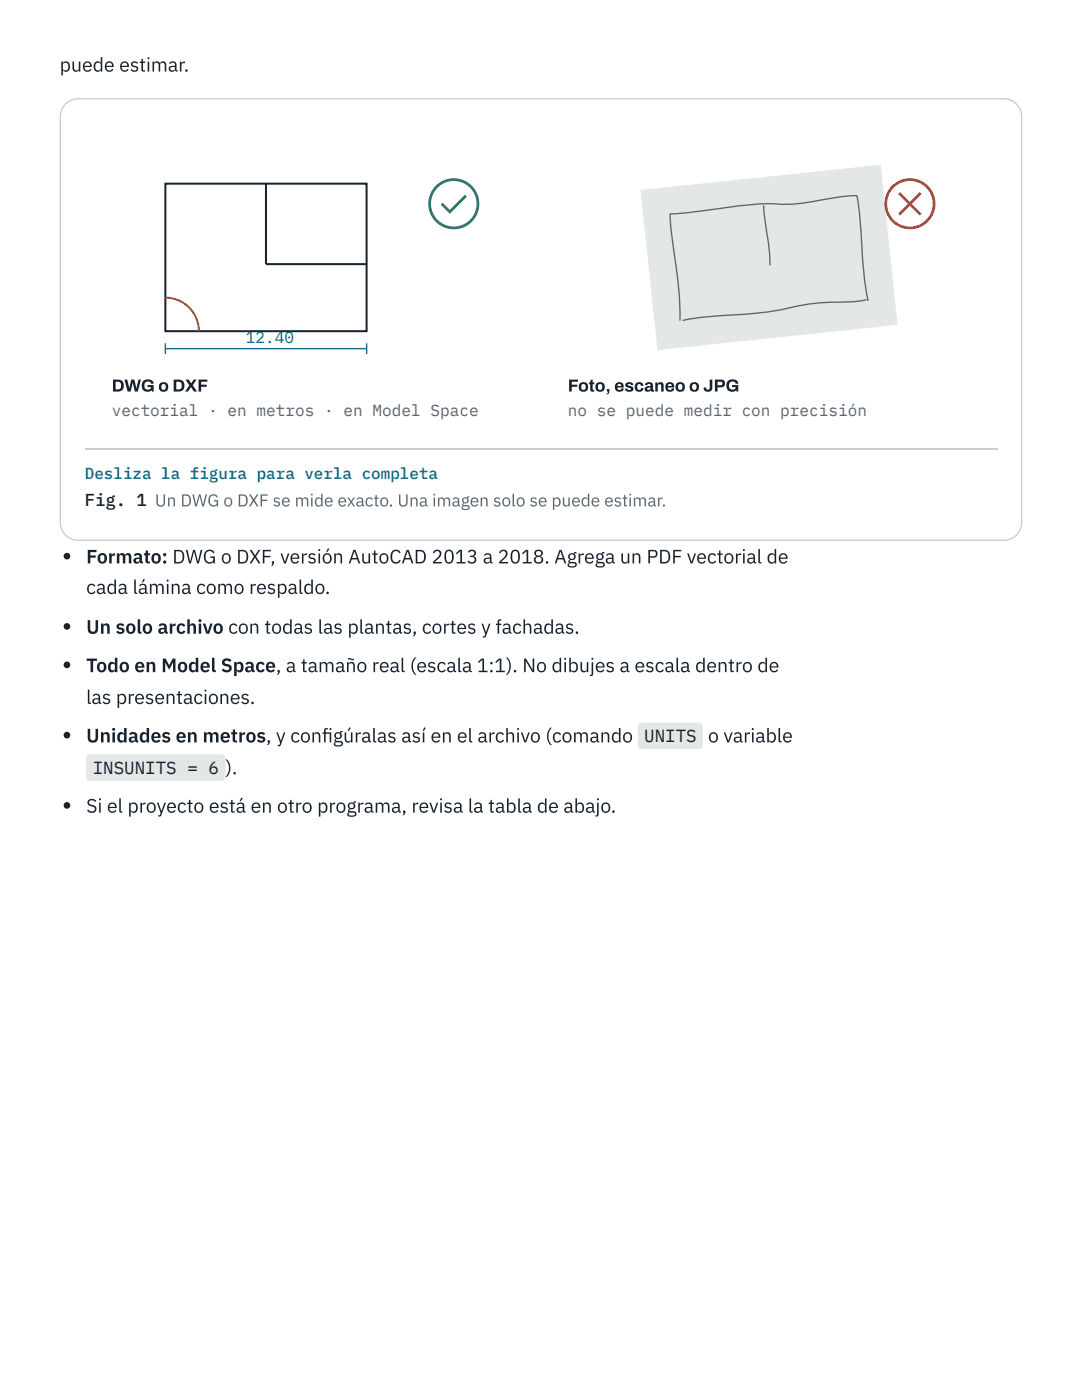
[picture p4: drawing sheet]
<svg xmlns="http://www.w3.org/2000/svg" width="216mm" height="279mm" viewBox="0 0 216 279" stroke-linecap="round" stroke-linejoin="round" font-family="sans-serif">
<defs><g id="words">
<g font-size="3.9" fill="#18222d">
<text x="11.9" y="14.3">puede estimar.</text>
<text x="17.2" y="112.4">Formato: DWG o DXF, versión AutoCAD 2013 a 2018. Agrega un PDF vectorial de</text>
<text x="17.2" y="118.5">cada lámina como respaldo.</text>
<text x="17.2" y="126.5">Un solo archivo con todas las plantas, cortes y fachadas.</text>
<text x="17.2" y="134.1">Todo en Model Space, a tamaño real (escala 1:1). No dibujes a escala dentro de</text>
<text x="17.2" y="140.5">las presentaciones.</text>
<text x="17.2" y="148.2">Unidades en metros, y confgúralas así en el archivo (comando</text>
<text x="64.2" y="148.2">i</text>
<text x="141.3" y="148.2">o variable</text>
<text x="45" y="154.5">).</text>
<text x="17.2" y="162.2">Si el proyecto está en otro programa, revisa la tabla de abajo.</text>
</g>
<g font-size="3.5" fill="#18222d">
<text x="22.3" y="78.1">DWG o DXF</text>
<text x="113.3" y="78.1">Foto, escaneo o JPG</text>
<text x="128.6" y="148.2">UNITS</text>
<text x="18.5" y="154.5">INSUNITS = 6</text>
</g>
<text font-size="3.4" fill="#18222d" x="16.9" y="101.1">Fig. 1 Un DWG o DXF se mide exacto. Una imagen solo se puede estimar.</text>
<g font-size="3.2" fill="#0d6e8a">
<text x="49.1" y="68.5">12.40</text>
<text x="16.9" y="95.5">Desliza la figura para verla completa</text>
</g>
<g font-size="3.2" fill="#5a6672">
<text x="22.3" y="83">vectorial · en metros · en Model Space</text>
<text x="113.3" y="83">no se puede medir con precisión</text>
</g>
</g></defs>
<path d="M13.1 20.8l1.1-.8 1.4-.3h184.7a3.6 3.6 0 0 1 3.6 3.6v80.9a3.6 3.6 0 0 1-3.6 3.6h-184.7a3.6 3.6 0 0 1-3.6-3.6v-80.9l.3-1.4z" fill="none" stroke="#c9d0cc" stroke-width=".26"/>
<path d="M22.5 30.2l.6-.2h78.7a.8 .8 0 0 1 .8 .8v41.2a.8 .8 0 0 1-.8 .8h-78.7a.8 .8 0 0 1-.8-.8v-41.2z" fill="#fff"/>
<path d="M33 36.7h40.1v29.4h-40.1zM53.1 36.7v16h20" fill="none" stroke="#18222d" stroke-width=".4"/>
<path d="M33 59.4a6.7 6.7 0 0 1 6.7 6.7" fill="none" stroke="#c47f10" stroke-width=".4"/>
<path d="M33 69.6h40.1M33 68.5v2.1M73.1 68.5v2.1" fill="none" stroke="#0d6e8a" stroke-width=".27"/>
<g fill="none" stroke="#2c7a4b" stroke-width=".54">
<path d="M93 39.1l-3.3 3.2-1.6-1.6"/>
<circle cx="90.5" cy="40.7" r="4.8"/>
</g>
<path d="M113.5 30.2l.6-.2h78.7a.8 .8 0 0 1 .8 .8v41.2a.8 .8 0 0 1-.8 .8h-78.7a.8 .8 0 0 1-.8-.8v-41.2z" fill="#fff"/>
<path d="M127.8 37.9l47.9-5 3.4 31.9-47.9 5.1z" fill="#e3e8e6"/>
<path d="M152.4 41l.3 3.3a52.4 52.4 0 0 1 .9 8.7M172.9 59.8a45.6 45.6 0 0 1-8.2 .6l-3.9 .4a89 89 0 0 1-18.9 2.3l-2.9 .3-2.8 .6M173.2 60.1a124.9 124.9 0 0 1-1.6-16.8l-.6-4.3a80.5 80.5 0 0 0-11 1.6l-2.5 .2a60.1 60.1 0 0 0-14.9 .9l-4.8 .7-4.1 .3a124.8 124.8 0 0 0 1.5 12.8l.4 5.1 .1 3.4" fill="none" stroke="#5a6672" stroke-width=".27"/>
<g fill="none" stroke="#c0392b" stroke-width=".54">
<path d="M179.4 38.5l4.3 4.3M183.7 38.5l-4.3 4.3"/>
<circle cx="181.6" cy="40.7" r="4.8"/>
</g>
<g fill="#18222d">
<circle cx="13.4" cy="111" r=".66"/>
<circle cx="13.4" cy="125" r=".66"/>
<circle cx="13.4" cy="132.7" r=".66"/>
<circle cx="13.4" cy="146.7" r=".66"/>
</g>
<g fill="#e3e8e6">
<path d="M127.5 144.4l.6-.2h11.3a.79 .79 0 0 1 .8 .8v3.7a.79 .79 0 0 1-.8 .8h-11.3a.79 .79 0 0 1-.8-.8v-3.7z"/>
<path d="M17.4 150.8l.6-.3h26.2a.79 .79 0 0 1 .8 .8v3.7a.79 .79 0 0 1-.8 .8h-26.2a.79 .79 0 0 1-.8-.8v-3.7z"/>
</g>
<circle cx="13.4" cy="160.7" r=".66" fill="#18222d"/>
<path d="M16.9 89.6h182.1" fill="none" stroke="#c9d0cc" stroke-width=".26"/>
<use href="#words"/>
</svg>
